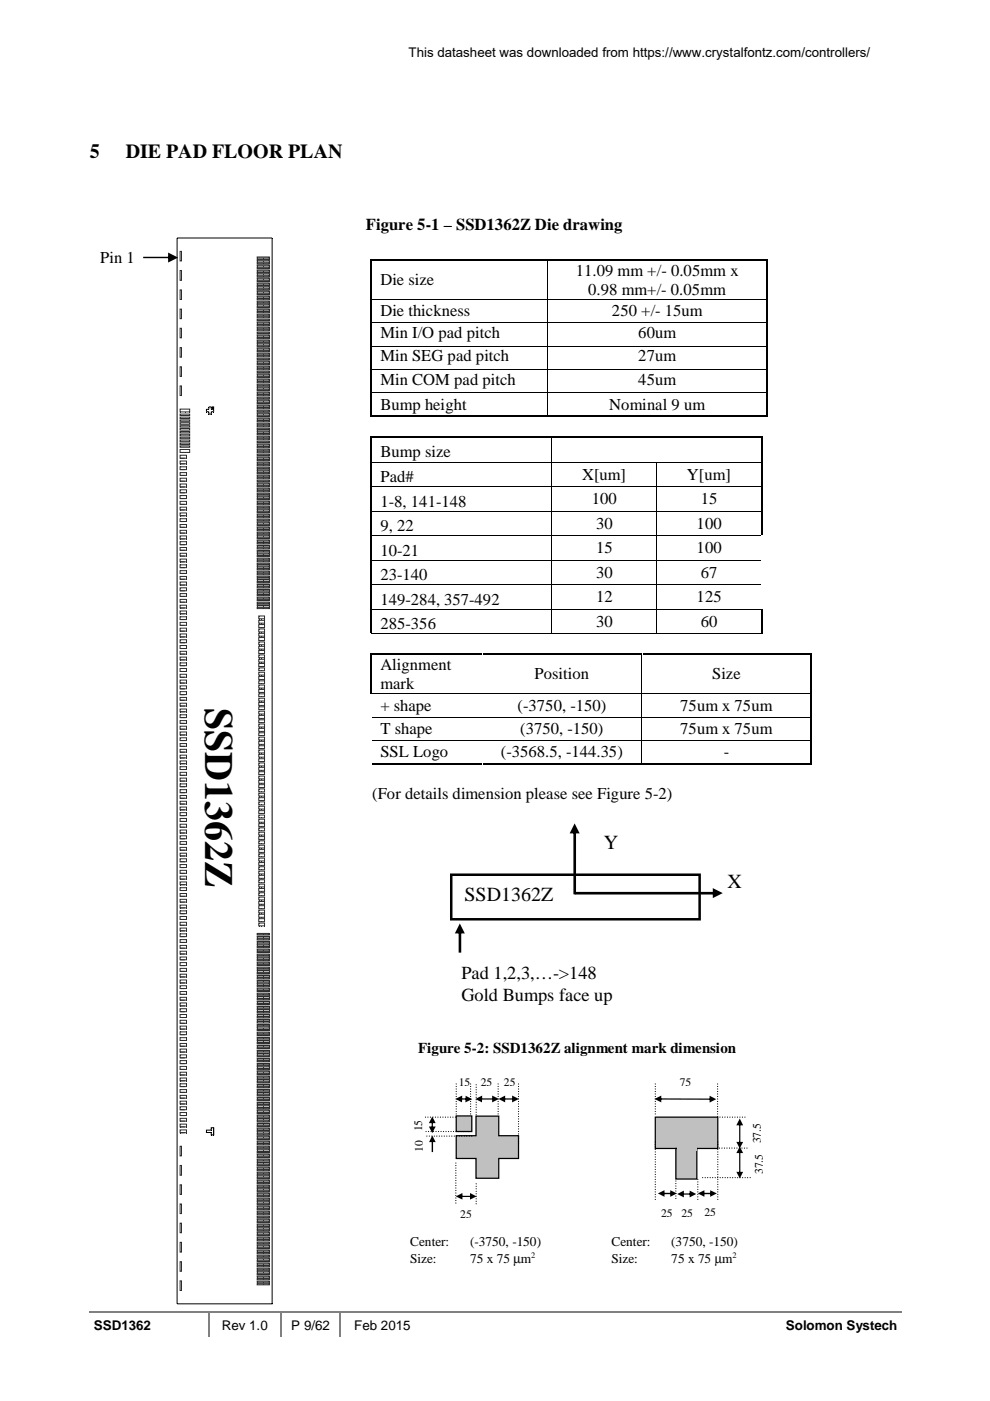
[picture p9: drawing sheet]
<svg xmlns="http://www.w3.org/2000/svg" width="210mm" height="297mm" viewBox="0 0 210 297" stroke-linecap="round" stroke-linejoin="round" font-family="sans-serif">
<defs><g id="words">
<text font-size="20.6" x="120.3" y="189.7">l</text>
<text font-size="12.8" x="90.2" y="245.1">y··--·-v</text>
<text font-size="8.5" x="43.5" y="150.1" transform="rotate(90 43.5 150.1)">SSD1362Z</text>
<text font-size="8.4" x="96.4" y="201.9">t</text>
<text font-size="5.6" x="96.6" y="235.9">M!•</text>
<g font-size="4.2">
<text x="19" y="33.5">5</text>
<text x="26.7" y="33.5">DIE PAD FLOOR PLAN</text>
<text x="128.1" y="180">Y</text>
<text x="98.5" y="191">SSD1362Z</text>
<text x="154.2" y="188.3">X</text>
</g>
<text font-size="4.2" fill="#2d2d2d" x="38.1" y="55.7">I</text>
<g font-size="3.9">
<text x="97.8" y="207.6">Pad 1,2,3,…-&gt;148</text>
<text x="97.8" y="212.2">Gold Bumps face up</text>
</g>
<g font-size="3.5">
<text x="77.6" y="48.8">Figure 5-1 – SSD1362Z Die drawing</text>
<text x="21.3" y="55.7">Pin 1</text>
<text x="122.1" y="58.5">11.09 mm +/- 0.05mm x</text>
<text x="80.6" y="60.5">Die size</text>
<text x="124.7" y="62.5">0.98 mm+/- 0.05mm</text>
<text x="80.6" y="67.1">Die thickness</text>
<text x="80.6" y="71.7">Min I/O pad pitch</text>
<text x="129.8" y="67.1">250 +/- 15um</text>
<text x="135.3" y="71.7">60um</text>
<text x="80.6" y="76.6">Min SEG pad pitch</text>
<text x="135.3" y="76.6">27um</text>
<text x="80.6" y="81.5">Min COM pad pitch</text>
<text x="135.3" y="81.5">45um</text>
<text x="80.6" y="86.9">Bump height</text>
<text x="129.2" y="86.9">Nominal 9 um</text>
<text x="80.6" y="97">Bump size</text>
<text x="123.4" y="101.7">X[um]</text>
<text x="145.6" y="101.7">Y[um]</text>
<text x="80.6" y="102.2">Pad#</text>
<text x="80.6" y="107.4">1-8, 141-148</text>
<text x="125.5" y="106.9">100</text>
<text x="148.6" y="106.9">15</text>
<text x="80.6" y="112.6">9, 22</text>
<text x="126.4" y="112.1">30</text>
<text x="147.7" y="112.1">100</text>
<text x="80.6" y="117.8">10-21</text>
<text x="126.4" y="117.3">15</text>
<text x="147.7" y="117.3">100</text>
<text x="80.6" y="123">23-140</text>
<text x="126.4" y="122.5">30</text>
<text x="148.6" y="122.5">67</text>
<text x="80.6" y="128.2">149-284, 357-492</text>
<text x="126.4" y="127.7">12</text>
<text x="147.7" y="127.7">125</text>
<text x="80.6" y="133.4">285-356</text>
<text x="126.4" y="132.9">30</text>
<text x="148.6" y="132.9">60</text>
<text x="80.6" y="142">Alignment</text>
<text x="80.6" y="146.1">mark</text>
<text x="113.3" y="144.1">Position</text>
<text x="151" y="144.1">Size</text>
<text x="80.6" y="150.7">+ shape</text>
<text x="80.6" y="155.6">T shape</text>
<text x="109.7" y="150.7">(-3750, -150)</text>
<text x="110.3" y="155.6">(3750, -150)</text>
<text x="144.2" y="150.7">75um x 75um</text>
<text x="144.2" y="155.6">75um x 75um</text>
<text x="80.6" y="160.6">SSL Logo</text>
<text x="106.2" y="160.6">(-3568.5, -144.35)</text>
<text x="153.5" y="160.6">-</text>
<text x="78.9" y="169.4">(For details dimension please see Figure 5-2)</text>
</g>
<text font-size="3.2" x="88.6" y="223.3">Figure 5-2: SSD1362Z alignment mark dimension</text>
<g font-size="2.9" fill="#2d2d2d">
<text x="38.1" y="59.5">I</text>
<text x="38.1" y="116.5">;:;</text>
</g>
<g font-size="2.8">
<text x="86.6" y="12.1">This datasheet was downloaded from https://www.crystalfontz.com/controllers/</text>
<text x="87" y="264.2">Center:</text>
<text x="87" y="267.8">Size:</text>
<text x="99.7" y="264.2">(-3750, -150)</text>
<text x="99.7" y="267.8">75 x 75 µm</text>
<text x="129.6" y="267.8">Size:</text>
<text x="129.6" y="264.2">Center:</text>
<text x="142.3" y="264.2">(3750, -150)</text>
<text x="142.3" y="267.8">75 x 75 µm</text>
<text x="19.9" y="281.9">SSD1362</text>
<text x="47" y="281.9">Rev 1.0</text>
<text x="61.8" y="281.9">P 9/62</text>
<text x="75.1" y="281.9">Feb 2015</text>
<text x="166.6" y="281.9">Solomon Systech</text>
</g>
<g font-size="2.5">
<text x="97.3" y="230.2">15</text>
<text x="101.9" y="230.2">25</text>
<text x="106.8" y="230.2">25</text>
<text x="144.1" y="230.2">75</text>
<text x="89.5" y="239.9" transform="rotate(-90 89.5 239.9)">15</text>
<text x="89.7" y="244.2" transform="rotate(-90 89.7 244.2)">10</text>
<text x="161.3" y="242.4" transform="rotate(-90 161.3 242.4)">37.5</text>
<text x="161.7" y="249" transform="rotate(-90 161.7 249)">37.5</text>
<text x="140.2" y="257.9">25</text>
<text x="149.4" y="257.7">25</text>
<text x="97.6" y="258.1">25</text>
<text x="144.5" y="258.1">25</text>
</g>
<g font-size="1.8">
<text x="112.6" y="266.7">2</text>
<text x="155.3" y="266.7">2</text>
</g>
<text font-size="1.6" fill="#2d2d2d" x="38.2" y="114.4">n</text>
<text font-size="1.1" fill="#2d2d2d" x="38.2" y="113.2">D</text>
</g></defs>
<path d="M18.9 278.3h25.2" fill="none" stroke="#808080" stroke-width=".34"/>
<path d="M44.1 278.1h.3v.3h-.3z" fill="#808080"/>
<path d="M44.4 278.3h14.9" fill="none" stroke="#808080" stroke-width=".34"/>
<path d="M59.3 278.1h.3v.3h-.3z" fill="#808080"/>
<path d="M59.6 278.3h12.4" fill="none" stroke="#808080" stroke-width=".34"/>
<path d="M72 278.1h.3v.3h-.3z" fill="#808080"/>
<path d="M72.3 278.3h17.7" fill="none" stroke="#808080" stroke-width=".34"/>
<path d="M90 278.1h.3v.3h-.3z" fill="#808080"/>
<path d="M90.3 278.3h71.6" fill="none" stroke="#808080" stroke-width=".34"/>
<path d="M161.9 278.1h.4v.3h-.4z" fill="#808080"/>
<path d="M44.3 278.4v5.1M59.5 278.4v5.1M72.2 278.4v5.1M162.3 278.3h29" fill="none" stroke="#808080" stroke-width=".34"/>
<g fill="none" stroke="#2d2d2d" stroke-width=".21">
<path d="M38.2 87.8h2v.3h-2zM38.2 88.4h2v.3h-2zM38.2 89h2v.3h-2zM38.2 89.6h2v.4h-2zM38.2 90.3h2v.3h-2zM38.2 90.8h2v.4h-2zM38.2 91.5h2v.3h-2zM38.2 92.1h2v.3h-2zM38.2 92.7h2v.3h-2zM38.2 93.3h2v.3h-2zM38.2 93.9h2v.3h-2zM38.2 94.5h2v.3h-2z"/>
<path d="M38.2 97.2h1M38.2 86.7h2v.6h-2zM38.2 95.3h2v.6h-2z"/>
</g>
<g fill="none" stroke="#2d2d2d" stroke-width=".21">
<path d="M54.5 60h2.6v.2h-2.6zM54.5 59.4h2.6v.3h-2.6zM54.5 58.9h2.6v.2h-2.6zM54.5 58.3h2.6v.3h-2.6zM54.5 57.8h2.6v.2h-2.6zM54.5 57.2h2.6v.3h-2.6zM54.5 56.7h2.6v.2h-2.6zM54.5 56.1h2.6v.3h-2.6zM54.5 55.6h2.6v.2h-2.6zM54.5 55h2.6v.3h-2.6zM54.5 54.5h2.6v.2h-2.6zM54.5 79.8h2.6v.3h-2.6z"/>
<path d="M54.5 79.2h2.6v.3h-2.6zM54.5 78.7h2.6v.3h-2.6zM54.5 78.1h2.6v.3h-2.6zM54.5 77.6h2.6v.3h-2.6zM54.5 77h2.6v.3h-2.6zM54.5 76.5h2.6v.3h-2.6zM54.5 75.9h2.6v.3h-2.6zM54.5 75.4h2.6v.2h-2.6zM54.5 74.8h2.6v.3h-2.6zM54.5 74.3h2.6v.2h-2.6zM54.5 73.7h2.6v.3h-2.6zM54.5 73.2h2.6v.2h-2.6z"/>
<path d="M54.5 72.6h2.6v.3h-2.6zM54.5 72.1h2.6v.2h-2.6zM54.5 71.5h2.6v.3h-2.6zM54.5 71h2.6v.2h-2.6zM54.5 70.4h2.6v.3h-2.6zM54.5 69.9h2.6v.2h-2.6zM54.5 69.3h2.6v.3h-2.6zM54.5 68.8h2.6v.2h-2.6zM54.5 68.2h2.6v.3h-2.6zM54.5 67.7h2.6v.2h-2.6zM54.5 67.1h2.6v.3h-2.6zM54.5 66.6h2.6v.2h-2.6z"/>
<path d="M54.5 66h2.6v.3h-2.6zM54.5 65.5h2.6v.2h-2.6zM54.5 64.9h2.6v.3h-2.6zM54.5 64.4h2.6v.2h-2.6zM54.5 63.8h2.6v.3h-2.6zM54.5 63.3h2.6v.2h-2.6zM54.5 62.7h2.6v.3h-2.6zM54.5 62.2h2.6v.2h-2.6zM54.5 61.6h2.6v.3h-2.6zM54.5 61.1h2.6v.2h-2.6zM54.5 60.5h2.6v.3h-2.6zM38.2 96.5h1.3v.7h-1.3z"/>
<path d="M38.2 98.3h1M54.5 99.6h2.6v.3h-2.6zM54.5 99.1h2.6v.2h-2.6zM54.5 98.5h2.6v.3h-2.6zM54.5 98h2.6v.2h-2.6zM54.5 97.4h2.6v.3h-2.6zM54.5 96.9h2.6v.2h-2.6zM54.5 96.3h2.6v.3h-2.6zM54.5 95.8h2.6v.2h-2.6zM54.5 95.2h2.6v.3h-2.6zM54.5 94.7h2.6v.2h-2.6zM54.5 94.1h2.6v.3h-2.6z"/>
<path d="M54.5 93.6h2.6v.2h-2.6zM54.5 93h2.6v.3h-2.6zM54.5 92.5h2.6v.2h-2.6zM54.5 91.9h2.6v.3h-2.6zM54.5 91.4h2.6v.2h-2.6zM54.5 90.8h2.6v.3h-2.6zM54.5 90.3h2.6v.2h-2.6zM54.5 89.7h2.6v.3h-2.6zM54.5 89.2h2.6v.2h-2.6zM54.5 88.6h2.6v.3h-2.6zM54.5 88.1h2.6v.2h-2.6zM54.5 87.5h2.6v.3h-2.6z"/>
<path d="M54.5 87h2.6v.2h-2.6zM54.5 86.4h2.6v.3h-2.6zM54.5 85.9h2.6v.2h-2.6zM54.5 85.3h2.6v.3h-2.6zM54.5 84.8h2.6v.2h-2.6zM54.5 84.2h2.6v.3h-2.6zM54.5 83.7h2.6v.2h-2.6zM54.5 83.1h2.6v.3h-2.6zM54.5 82.5h2.6v.3h-2.6zM54.5 82h2.6v.3h-2.6zM54.5 81.4h2.6v.3h-2.6zM54.5 80.9h2.6v.3h-2.6z"/>
<path d="M54.5 80.3h2.6v.3h-2.6zM54.5 120h2.6v.2h-2.6zM54.5 119.4h2.6v.3h-2.6zM54.5 118.9h2.6v.2h-2.6zM54.5 118.3h2.6v.3h-2.6zM54.5 117.8h2.6v.2h-2.6zM54.5 117.2h2.6v.3h-2.6zM54.5 116.7h2.6v.2h-2.6zM54.5 116.1h2.6v.3h-2.6zM54.5 115.6h2.6v.2h-2.6zM54.5 115h2.6v.3h-2.6zM54.5 114.5h2.6v.2h-2.6z"/>
<path d="M54.5 113.9h2.6v.3h-2.6zM54.5 113.4h2.6v.2h-2.6zM54.5 112.8h2.6v.3h-2.6zM54.5 112.3h2.6v.2h-2.6zM54.5 111.7h2.6v.3h-2.6zM54.5 111.2h2.6v.2h-2.6zM54.5 110.6h2.6v.3h-2.6zM54.5 110.1h2.6v.2h-2.6zM54.5 109.5h2.6v.3h-2.6zM54.5 109h2.6v.2h-2.6zM54.5 108.4h2.6v.3h-2.6zM54.5 107.9h2.6v.2h-2.6z"/>
<path d="M54.5 107.3h2.6v.3h-2.6zM54.5 106.8h2.6v.2h-2.6zM54.5 106.2h2.6v.3h-2.6zM54.5 105.7h2.6v.2h-2.6zM54.5 105.1h2.6v.3h-2.6zM54.5 104.6h2.6v.2h-2.6zM54.5 104h2.6v.3h-2.6zM54.5 103.5h2.6v.2h-2.6zM54.5 102.9h2.6v.3h-2.6zM54.5 102.4h2.6v.2h-2.6zM54.5 101.8h2.6v.3h-2.6zM54.5 101.3h2.6v.2h-2.6z"/>
<path d="M54.5 100.7h2.6v.3h-2.6zM54.5 100.2h2.6v.2h-2.6zM54.5 128.8h2.6v.2h-2.6zM54.5 128.2h2.6v.2h-2.6zM54.5 127.7h2.6v.2h-2.6zM54.5 127.1h2.6v.2h-2.6zM54.5 126.6h2.6v.2h-2.6zM54.5 126h2.6v.2h-2.6zM54.5 125.5h2.6v.2h-2.6zM54.5 124.9h2.6v.2h-2.6zM54.5 124.4h2.6v.2h-2.6zM54.5 123.8h2.6v.2h-2.6z"/>
<path d="M54.5 123.3h2.6v.2h-2.6zM54.5 122.7h2.6v.2h-2.6zM54.5 122.2h2.6v.2h-2.6zM54.5 121.6h2.6v.3h-2.6zM54.5 121.1h2.6v.2h-2.6zM54.5 120.5h2.6v.3h-2.6zM54.9 139.8h1.2v.6h-1.2zM54.9 138.9h1.2v.5h-1.2zM54.9 137.9h1.2v.7h-1.2zM54.9 137h1.2v.6h-1.2zM54.9 136.1h1.2v.6h-1.2zM54.9 135.2h1.2v.6h-1.2z"/>
<path d="M54.9 134.3h1.2v.6h-1.2zM54.9 133.3h1.2v.7h-1.2zM54.9 132.4h1.2v.7h-1.2zM54.9 131.5h1.2v.6h-1.2zM54.9 130.6h1.2v.6h-1.2zM54.9 159.9h1.2v.6h-1.2zM54.9 159h1.2v.6h-1.2zM54.9 158.1h1.2v.6h-1.2zM54.9 157.2h1.2v.6h-1.2zM54.9 156.3h1.2v.6h-1.2zM54.9 155.4h1.2v.6h-1.2zM54.9 154.4h1.2v.7h-1.2z"/>
<path d="M54.9 153.5h1.2v.6h-1.2zM54.9 152.6h1.2v.6h-1.2zM54.9 151.7h1.2v.6h-1.2zM54.9 150.8h1.2v.6h-1.2zM54.9 149.9h1.2v.6h-1.2zM54.9 148.9h1.2v.7h-1.2zM54.9 148h1.2v.6h-1.2zM54.9 147.1h1.2v.6h-1.2zM54.9 146.2h1.2v.6h-1.2zM54.9 145.2h1.2v.7h-1.2zM54.9 144.4h1.2v.5h-1.2zM54.9 143.4h1.2v.7h-1.2z"/>
<path d="M54.9 142.5h1.2v.6h-1.2zM54.9 141.6h1.2v.6h-1.2zM54.9 140.7h1.2v.6h-1.2zM54.9 179.2h1.2v.6h-1.2zM54.9 178.3h1.2v.6h-1.2zM54.9 177.4h1.2v.6h-1.2zM54.9 176.4h1.2v.6h-1.2zM54.9 175.5h1.2v.6h-1.2zM54.9 174.6h1.2v.6h-1.2zM54.9 173.7h1.2v.6h-1.2zM54.9 172.8h1.2v.6h-1.2zM54.9 171.9h1.2v.6h-1.2z"/>
<path d="M54.9 170.9h1.2v.6h-1.2zM54.9 170h1.2v.6h-1.2zM54.9 169.1h1.2v.6h-1.2zM54.9 168.2h1.2v.6h-1.2zM54.9 167.3h1.2v.6h-1.2zM54.9 166.4h1.2v.6h-1.2zM54.9 165.4h1.2v.7h-1.2zM54.9 164.5h1.2v.6h-1.2zM54.9 163.6h1.2v.6h-1.2zM54.9 162.7h1.2v.6h-1.2zM54.9 161.8h1.2v.6h-1.2zM54.9 160.9h1.2v.6h-1.2z"/>
<path d="M54.5 199.6h2.6v.2h-2.6zM54.5 199h2.6v.3h-2.6zM54.5 198.5h2.6v.2h-2.6zM54.5 197.9h2.6v.3h-2.6zM54.9 195.7h1.2v.6h-1.2zM54.9 194.8h1.2v.6h-1.2zM54.9 193.8h1.2v.7h-1.2zM54.9 193h1.2v.5h-1.2zM54.9 192h1.2v.7h-1.2zM54.9 191.1h1.2v.6h-1.2zM54.9 190.2h1.2v.6h-1.2zM54.9 189.3h1.2v.6h-1.2z"/>
<path d="M54.9 188.4h1.2v.6h-1.2zM54.9 187.5h1.2v.5h-1.2zM54.9 186.5h1.2v.7h-1.2zM54.9 185.6h1.2v.6h-1.2zM54.9 184.7h1.2v.6h-1.2zM54.9 183.8h1.2v.6h-1.2zM54.9 182.9h1.2v.6h-1.2zM54.9 181.9h1.2v.6h-1.2zM54.9 181h1.2v.7h-1.2zM54.9 180.1h1.2v.6h-1.2zM54.5 219.9h2.6v.2h-2.6zM54.5 219.4h2.6v.2h-2.6z"/>
<path d="M54.5 218.8h2.6v.3h-2.6zM54.5 218.3h2.6v.2h-2.6zM54.5 217.7h2.6v.3h-2.6zM54.5 217.2h2.6v.2h-2.6zM54.5 216.6h2.6v.3h-2.6zM54.5 216.1h2.6v.2h-2.6zM54.5 215.5h2.6v.3h-2.6zM54.5 215h2.6v.2h-2.6zM54.5 214.4h2.6v.2h-2.6zM54.5 213.9h2.6v.2h-2.6zM54.5 213.3h2.6v.2h-2.6zM54.5 212.8h2.6v.2h-2.6z"/>
<path d="M54.5 212.2h2.6v.2h-2.6zM54.5 211.7h2.6v.2h-2.6zM54.5 211.1h2.6v.2h-2.6zM54.5 210.6h2.6v.2h-2.6zM54.5 210h2.6v.2h-2.6zM54.5 209.5h2.6v.2h-2.6zM54.5 208.9h2.6v.2h-2.6zM54.5 208.4h2.6v.2h-2.6zM54.5 207.8h2.6v.2h-2.6zM54.5 207.3h2.6v.2h-2.6zM54.5 206.7h2.6v.2h-2.6zM54.5 206.2h2.6v.2h-2.6z"/>
<path d="M54.5 205.6h2.6v.2h-2.6zM54.5 205.1h2.6v.2h-2.6zM54.5 204.5h2.6v.2h-2.6zM54.5 204h2.6v.2h-2.6zM54.5 203.4h2.6v.3h-2.6zM54.5 202.9h2.6v.2h-2.6zM54.5 202.3h2.6v.3h-2.6zM54.5 201.8h2.6v.2h-2.6zM54.5 201.2h2.6v.3h-2.6zM54.5 200.7h2.6v.2h-2.6zM54.5 200.1h2.6v.3h-2.6zM54.5 239.7h2.6v.2h-2.6z"/>
<path d="M54.5 239.1h2.6v.3h-2.6zM54.5 238.6h2.6v.2h-2.6zM54.5 238.1h2.6v.2h-2.6zM54.5 237.5h2.6v.2h-2.6zM54.5 237h2.6v.2h-2.6zM54.5 236.4h2.6v.2h-2.6zM54.5 235.9h2.6v.2h-2.6zM54.5 235.3h2.6v.2h-2.6zM54.5 234.8h2.6v.2h-2.6zM54.5 234.2h2.6v.2h-2.6zM54.5 233.7h2.6v.2h-2.6zM54.5 233.1h2.6v.2h-2.6z"/>
<path d="M54.5 232.6h2.6v.2h-2.6zM54.5 232h2.6v.2h-2.6zM54.5 231.5h2.6v.2h-2.6zM54.5 230.9h2.6v.2h-2.6zM54.5 230.3h2.6v.3h-2.6zM54.5 229.8h2.6v.2h-2.6zM54.5 229.2h2.6v.3h-2.6zM54.5 228.7h2.6v.2h-2.6zM54.5 228.1h2.6v.3h-2.6zM54.5 227.6h2.6v.2h-2.6zM54.5 227h2.6v.3h-2.6zM54.5 226.5h2.6v.2h-2.6z"/>
<path d="M54.5 225.9h2.6v.3h-2.6zM54.5 225.4h2.6v.2h-2.6zM54.5 224.8h2.6v.3h-2.6zM54.5 224.3h2.6v.2h-2.6zM54.5 223.7h2.6v.3h-2.6zM54.5 223.2h2.6v.2h-2.6zM54.5 222.7h2.6v.2h-2.6zM54.5 222.1h2.6v.2h-2.6zM54.5 221.6h2.6v.2h-2.6zM54.5 221h2.6v.2h-2.6zM54.5 220.5h2.6v.2h-2.6zM54.5 259.5h2.6v.3h-2.6z"/>
<path d="M54.5 259h2.6v.2h-2.6zM54.5 258.4h2.6v.3h-2.6zM54.5 257.9h2.6v.2h-2.6zM54.5 257.3h2.6v.3h-2.6zM54.5 256.8h2.6v.2h-2.6zM54.5 256.2h2.6v.3h-2.6zM54.5 255.7h2.6v.2h-2.6zM54.5 255.1h2.6v.3h-2.6zM54.5 254.6h2.6v.2h-2.6zM54.5 254h2.6v.3h-2.6zM54.5 253.4h2.6v.3h-2.6zM54.5 252.9h2.6v.3h-2.6z"/>
<path d="M54.5 252.3h2.6v.3h-2.6zM54.5 251.8h2.6v.3h-2.6zM54.5 251.2h2.6v.3h-2.6zM54.5 250.7h2.6v.3h-2.6zM54.5 250.1h2.6v.3h-2.6zM54.5 249.6h2.6v.3h-2.6zM54.5 249h2.6v.3h-2.6zM54.5 248.5h2.6v.3h-2.6zM54.5 247.9h2.6v.3h-2.6zM54.5 247.4h2.6v.2h-2.6zM54.5 246.8h2.6v.3h-2.6zM54.5 246.3h2.6v.2h-2.6z"/>
<path d="M54.5 245.7h2.6v.3h-2.6zM54.5 245.2h2.6v.2h-2.6zM54.5 244.6h2.6v.3h-2.6zM54.5 244.1h2.6v.2h-2.6zM54.5 243.5h2.6v.3h-2.6zM54.5 243h2.6v.2h-2.6zM54.5 242.4h2.6v.3h-2.6zM54.5 241.9h2.6v.2h-2.6zM54.5 241.3h2.6v.3h-2.6zM54.5 240.8h2.6v.2h-2.6zM54.5 240.2h2.6v.3h-2.6zM54.5 272.2h2.6v.2h-2.6z"/>
<path d="M54.5 271.6h2.6v.3h-2.6zM54.5 271.1h2.6v.2h-2.6zM54.5 270.5h2.6v.3h-2.6zM54.5 270h2.6v.2h-2.6zM54.5 269.4h2.6v.3h-2.6zM54.5 268.9h2.6v.2h-2.6zM54.5 268.3h2.6v.3h-2.6zM54.5 267.8h2.6v.2h-2.6zM54.5 267.2h2.6v.3h-2.6zM54.5 266.7h2.6v.2h-2.6zM54.5 266.1h2.6v.3h-2.6zM54.5 265.6h2.6v.2h-2.6z"/>
<path d="M54.5 265h2.6v.3h-2.6zM54.5 264.5h2.6v.2h-2.6zM54.5 263.9h2.6v.3h-2.6zM54.5 263.4h2.6v.2h-2.6zM54.5 262.8h2.6v.3h-2.6zM54.5 262.3h2.6v.2h-2.6zM54.5 261.7h2.6v.3h-2.6zM54.5 261.2h2.6v.2h-2.6zM54.5 260.6h2.6v.3h-2.6zM54.5 260.1h2.6v.2h-2.6z"/>
</g>
<path d="M38.2 97.7h1.3v.6h-1.3zM38.2 99.6h1" fill="none" stroke="#2d2d2d" stroke-width=".21"/>
<path d="M38.2 99h1.3v.6h-1.3zM38.2 100.8h1" fill="none" stroke="#2d2d2d" stroke-width=".21"/>
<path d="M38.2 100.2h1.3v.6h-1.3zM38.2 102h1" fill="none" stroke="#2d2d2d" stroke-width=".21"/>
<path d="M38.2 101.4h1.3v.6h-1.3zM38.2 103.3h1" fill="none" stroke="#2d2d2d" stroke-width=".21"/>
<path d="M38.2 102.6h1.3v.7h-1.3zM38.2 104.5h1" fill="none" stroke="#2d2d2d" stroke-width=".21"/>
<path d="M38.2 103.8h1.3v.7h-1.3zM38.2 105.7h1" fill="none" stroke="#2d2d2d" stroke-width=".21"/>
<path d="M38.2 105.1h1.3v.6h-1.3zM38.2 106.9h1" fill="none" stroke="#2d2d2d" stroke-width=".21"/>
<path d="M38.2 106.3h1.3v.6h-1.3zM38.2 108.1h1" fill="none" stroke="#2d2d2d" stroke-width=".21"/>
<path d="M38.2 107.5h1.3v.6h-1.3zM38.2 109.3h1" fill="none" stroke="#2d2d2d" stroke-width=".21"/>
<path d="M38.2 108.8h1.3v.5h-1.3zM38.2 110.6h1" fill="none" stroke="#2d2d2d" stroke-width=".21"/>
<path d="M38.2 110h1.3v.6h-1.3zM38.2 111.8h1" fill="none" stroke="#2d2d2d" stroke-width=".21"/>
<path d="M38.2 111.2h1.3v.6h-1.3z" fill="none" stroke="#2d2d2d" stroke-width=".21"/>
<path d="M38.2 112.4h1.3v.6h-1.3z" fill="none" stroke="#2d2d2d" stroke-width=".21"/>
<path d="M38.2 113.6h1.3v.7h-1.3z" fill="none" stroke="#2d2d2d" stroke-width=".21"/>
<path d="M38.2 119.1h1" fill="none" stroke="#2d2d2d" stroke-width=".21"/>
<path d="M38.2 118.5h1.3v.6h-1.3zM38.2 120.4h1" fill="none" stroke="#2d2d2d" stroke-width=".21"/>
<path d="M38.2 119.8h1.3v.6h-1.3zM38.2 121.6h1" fill="none" stroke="#2d2d2d" stroke-width=".21"/>
<path d="M38.2 121h1.3v.6h-1.3zM38.2 122.8h1" fill="none" stroke="#2d2d2d" stroke-width=".21"/>
<path d="M38.2 122.2h1.3v.6h-1.3zM38.2 124h1" fill="none" stroke="#2d2d2d" stroke-width=".21"/>
<path d="M38.2 123.4h1.3v.6h-1.3zM38.2 125.3h1" fill="none" stroke="#2d2d2d" stroke-width=".21"/>
<path d="M38.2 124.6h1.3v.7h-1.3zM38.2 126.4h1" fill="none" stroke="#2d2d2d" stroke-width=".21"/>
<path d="M38.2 125.9h1.3v.5h-1.3zM38.2 127.7h1" fill="none" stroke="#2d2d2d" stroke-width=".21"/>
<path d="M38.2 127.1h1.3v.6h-1.3zM38.2 128.9h1" fill="none" stroke="#2d2d2d" stroke-width=".21"/>
<path d="M38.2 128.3h1.3v.6h-1.3zM38.2 130.1h1" fill="none" stroke="#2d2d2d" stroke-width=".21"/>
<path d="M38.2 129.5h1.3v.6h-1.3zM38.2 131.4h1" fill="none" stroke="#2d2d2d" stroke-width=".21"/>
<path d="M38.2 130.8h1.3v.6h-1.3zM38.2 132.6h1" fill="none" stroke="#2d2d2d" stroke-width=".21"/>
<path d="M38.2 132h1.3v.6h-1.3zM38.2 133.8h1" fill="none" stroke="#2d2d2d" stroke-width=".21"/>
<path d="M38.2 133.2h1.3v.6h-1.3zM38.2 135h1" fill="none" stroke="#2d2d2d" stroke-width=".21"/>
<path d="M38.2 134.4h1.3v.6h-1.3zM38.2 136.3h1" fill="none" stroke="#2d2d2d" stroke-width=".21"/>
<path d="M38.2 135.6h1.3v.7h-1.3zM38.2 137.5h1" fill="none" stroke="#2d2d2d" stroke-width=".21"/>
<path d="M38.2 136.9h1.3v.6h-1.3zM38.2 138.7h1" fill="none" stroke="#2d2d2d" stroke-width=".21"/>
<path d="M38.2 138.1h1.3v.6h-1.3zM38.2 139.9h1" fill="none" stroke="#2d2d2d" stroke-width=".21"/>
<path d="M38.2 139.3h1.3v.6h-1.3zM38.2 141.1h1" fill="none" stroke="#2d2d2d" stroke-width=".21"/>
<path d="M38.2 140.5h1.3v.6h-1.3zM38.2 142.4h1" fill="none" stroke="#2d2d2d" stroke-width=".21"/>
<path d="M38.2 141.7h1.3v.7h-1.3zM38.2 143.6h1" fill="none" stroke="#2d2d2d" stroke-width=".21"/>
<path d="M38.2 143h1.3v.6h-1.3zM38.2 144.8h1" fill="none" stroke="#2d2d2d" stroke-width=".21"/>
<path d="M38.2 144.2h1.3v.6h-1.3zM38.2 146h1" fill="none" stroke="#2d2d2d" stroke-width=".21"/>
<path d="M38.2 145.4h1.3v.6h-1.3zM38.2 147.3h1" fill="none" stroke="#2d2d2d" stroke-width=".21"/>
<path d="M38.2 146.6h1.3v.7h-1.3zM38.2 148.5h1" fill="none" stroke="#2d2d2d" stroke-width=".21"/>
<path d="M38.2 147.9h1.3v.6h-1.3zM38.2 149.7h1" fill="none" stroke="#2d2d2d" stroke-width=".21"/>
<path d="M38.2 149.1h1.3v.6h-1.3zM38.2 150.9h1" fill="none" stroke="#2d2d2d" stroke-width=".21"/>
<path d="M38.2 150.3h1.3v.6h-1.3zM38.2 152.1h1" fill="none" stroke="#2d2d2d" stroke-width=".21"/>
<path d="M38.2 151.6h1.3v.5h-1.3zM38.2 153.4h1" fill="none" stroke="#2d2d2d" stroke-width=".21"/>
<path d="M38.2 152.8h1.3v.6h-1.3zM38.2 154.6h1" fill="none" stroke="#2d2d2d" stroke-width=".21"/>
<path d="M38.2 154h1.3v.6h-1.3zM38.2 155.8h1" fill="none" stroke="#2d2d2d" stroke-width=".21"/>
<path d="M38.2 155.2h1.3v.6h-1.3zM38.2 157h1" fill="none" stroke="#2d2d2d" stroke-width=".21"/>
<path d="M38.2 156.4h1.3v.6h-1.3zM38.2 158.2h1" fill="none" stroke="#2d2d2d" stroke-width=".21"/>
<path d="M38.2 157.6h1.3v.6h-1.3zM38.2 159.5h1" fill="none" stroke="#2d2d2d" stroke-width=".21"/>
<path d="M38.2 158.9h1.3v.6h-1.3zM38.2 160.7h1" fill="none" stroke="#2d2d2d" stroke-width=".21"/>
<path d="M38.2 160.1h1.3v.6h-1.3zM38.2 161.9h1" fill="none" stroke="#2d2d2d" stroke-width=".21"/>
<path d="M38.2 161.3h1.3v.6h-1.3zM38.2 163.2h1" fill="none" stroke="#2d2d2d" stroke-width=".21"/>
<path d="M38.2 162.6h1.3v.6h-1.3zM38.2 164.4h1" fill="none" stroke="#2d2d2d" stroke-width=".21"/>
<path d="M38.2 163.7h1.3v.7h-1.3zM38.2 165.6h1" fill="none" stroke="#2d2d2d" stroke-width=".21"/>
<path d="M38.2 165h1.3v.6h-1.3zM38.2 166.8h1" fill="none" stroke="#2d2d2d" stroke-width=".21"/>
<path d="M38.2 166.2h1.3v.6h-1.3zM38.2 168.1h1" fill="none" stroke="#2d2d2d" stroke-width=".21"/>
<path d="M38.2 167.4h1.3v.7h-1.3zM38.2 169.2h1" fill="none" stroke="#2d2d2d" stroke-width=".21"/>
<path d="M38.2 168.7h1.3v.5h-1.3zM38.2 170.5h1" fill="none" stroke="#2d2d2d" stroke-width=".21"/>
<path d="M38.2 169.9h1.3v.6h-1.3zM38.2 171.7h1" fill="none" stroke="#2d2d2d" stroke-width=".21"/>
<path d="M38.2 171.1h1.3v.6h-1.3zM38.2 172.9h1" fill="none" stroke="#2d2d2d" stroke-width=".21"/>
<path d="M38.2 172.3h1.3v.6h-1.3zM38.2 174.2h1" fill="none" stroke="#2d2d2d" stroke-width=".21"/>
<path d="M38.2 173.5h1.3v.7h-1.3zM38.2 175.4h1" fill="none" stroke="#2d2d2d" stroke-width=".21"/>
<path d="M38.2 174.8h1.3v.6h-1.3zM38.2 176.6h1" fill="none" stroke="#2d2d2d" stroke-width=".21"/>
<path d="M38.2 176h1.3v.6h-1.3zM38.2 177.8h1" fill="none" stroke="#2d2d2d" stroke-width=".21"/>
<path d="M38.2 177.2h1.3v.6h-1.3zM38.2 179h1" fill="none" stroke="#2d2d2d" stroke-width=".21"/>
<path d="M38.2 178.4h1.3v.6h-1.3zM38.2 180.3h1" fill="none" stroke="#2d2d2d" stroke-width=".21"/>
<path d="M38.2 179.7h1.3v.6h-1.3zM38.2 181.5h1" fill="none" stroke="#2d2d2d" stroke-width=".21"/>
<path d="M38.2 180.9h1.3v.6h-1.3zM38.2 182.7h1" fill="none" stroke="#2d2d2d" stroke-width=".21"/>
<path d="M38.2 182.1h1.3v.6h-1.3zM38.2 183.9h1" fill="none" stroke="#2d2d2d" stroke-width=".21"/>
<path d="M38.2 183.3h1.3v.6h-1.3zM38.2 185.2h1" fill="none" stroke="#2d2d2d" stroke-width=".21"/>
<path d="M38.2 184.5h1.3v.7h-1.3zM38.2 186.4h1" fill="none" stroke="#2d2d2d" stroke-width=".21"/>
<path d="M38.2 185.8h1.3v.6h-1.3zM38.2 187.6h1" fill="none" stroke="#2d2d2d" stroke-width=".21"/>
<path d="M38.2 187h1.3v.6h-1.3zM38.2 188.8h1" fill="none" stroke="#2d2d2d" stroke-width=".21"/>
<path d="M38.2 188.2h1.3v.6h-1.3zM38.2 190h1" fill="none" stroke="#2d2d2d" stroke-width=".21"/>
<path d="M38.2 189.4h1.3v.6h-1.3zM38.2 191.3h1" fill="none" stroke="#2d2d2d" stroke-width=".21"/>
<path d="M38.2 190.7h1.3v.6h-1.3zM38.2 192.5h1" fill="none" stroke="#2d2d2d" stroke-width=".21"/>
<path d="M38.2 191.9h1.3v.6h-1.3zM38.2 193.7h1" fill="none" stroke="#2d2d2d" stroke-width=".21"/>
<path d="M38.2 193.1h1.3v.6h-1.3zM38.2 194.9h1" fill="none" stroke="#2d2d2d" stroke-width=".21"/>
<path d="M38.2 194.3h1.3v.6h-1.3zM38.2 196.2h1" fill="none" stroke="#2d2d2d" stroke-width=".21"/>
<path d="M38.2 195.5h1.3v.7h-1.3zM38.2 197.4h1" fill="none" stroke="#2d2d2d" stroke-width=".21"/>
<path d="M38.2 196.8h1.3v.6h-1.3zM38.2 198.6h1" fill="none" stroke="#2d2d2d" stroke-width=".21"/>
<path d="M38.2 198h1.3v.6h-1.3zM38.2 199.8h1" fill="none" stroke="#2d2d2d" stroke-width=".21"/>
<path d="M38.2 199.2h1.3v.6h-1.3zM38.2 201h1" fill="none" stroke="#2d2d2d" stroke-width=".21"/>
<path d="M38.2 200.4h1.3v.6h-1.3zM38.2 202.3h1" fill="none" stroke="#2d2d2d" stroke-width=".21"/>
<path d="M38.2 201.7h1.3v.6h-1.3zM38.2 203.5h1" fill="none" stroke="#2d2d2d" stroke-width=".21"/>
<path d="M38.2 202.9h1.3v.6h-1.3zM38.2 204.7h1" fill="none" stroke="#2d2d2d" stroke-width=".21"/>
<path d="M38.2 204.1h1.3v.6h-1.3zM38.2 206h1" fill="none" stroke="#2d2d2d" stroke-width=".21"/>
<path d="M38.2 205.3h1.3v.7h-1.3zM38.2 207.1h1" fill="none" stroke="#2d2d2d" stroke-width=".21"/>
<path d="M38.2 206.5h1.3v.6h-1.3zM38.2 208.4h1" fill="none" stroke="#2d2d2d" stroke-width=".21"/>
<path d="M38.2 207.8h1.3v.6h-1.3zM38.2 209.6h1" fill="none" stroke="#2d2d2d" stroke-width=".21"/>
<path d="M38.2 209h1.3v.6h-1.3zM38.2 210.8h1" fill="none" stroke="#2d2d2d" stroke-width=".21"/>
<path d="M38.2 210.2h1.3v.6h-1.3zM38.2 212h1" fill="none" stroke="#2d2d2d" stroke-width=".21"/>
<path d="M38.2 211.5h1.3v.5h-1.3zM38.2 213.3h1" fill="none" stroke="#2d2d2d" stroke-width=".21"/>
<path d="M38.2 212.6h1.3v.7h-1.3zM38.2 214.5h1" fill="none" stroke="#2d2d2d" stroke-width=".21"/>
<path d="M38.2 213.9h1.3v.6h-1.3zM38.2 215.7h1" fill="none" stroke="#2d2d2d" stroke-width=".21"/>
<path d="M38.2 215.1h1.3v.6h-1.3zM38.2 217h1" fill="none" stroke="#2d2d2d" stroke-width=".21"/>
<path d="M38.2 216.3h1.3v.7h-1.3zM38.2 218.2h1" fill="none" stroke="#2d2d2d" stroke-width=".21"/>
<path d="M38.2 217.6h1.3v.6h-1.3zM38.2 219.4h1" fill="none" stroke="#2d2d2d" stroke-width=".21"/>
<path d="M38.2 218.8h1.3v.6h-1.3zM38.2 220.6h1" fill="none" stroke="#2d2d2d" stroke-width=".21"/>
<path d="M38.2 220h1.3v.6h-1.3zM38.2 221.8h1" fill="none" stroke="#2d2d2d" stroke-width=".21"/>
<path d="M38.2 221.2h1.3v.6h-1.3zM38.2 223.1h1" fill="none" stroke="#2d2d2d" stroke-width=".21"/>
<path d="M38.2 222.4h1.3v.7h-1.3zM38.2 224.3h1" fill="none" stroke="#2d2d2d" stroke-width=".21"/>
<path d="M38.2 223.6h1.3v.7h-1.3zM38.2 225.5h1" fill="none" stroke="#2d2d2d" stroke-width=".21"/>
<path d="M38.2 224.9h1.3v.6h-1.3zM38.2 226.7h1" fill="none" stroke="#2d2d2d" stroke-width=".21"/>
<path d="M38.2 226.1h1.3v.6h-1.3zM38.2 227.9h1" fill="none" stroke="#2d2d2d" stroke-width=".21"/>
<path d="M38.2 227.3h1.3v.6h-1.3zM38.2 229.2h1" fill="none" stroke="#2d2d2d" stroke-width=".21"/>
<path d="M38.2 228.6h1.3v.6h-1.3zM38.2 230.4h1" fill="none" stroke="#2d2d2d" stroke-width=".21"/>
<path d="M38.2 229.8h1.3v.6h-1.3zM38.2 231.6h1" fill="none" stroke="#2d2d2d" stroke-width=".21"/>
<path d="M38.2 231h1.3v.6h-1.3zM38.2 232.8h1" fill="none" stroke="#2d2d2d" stroke-width=".21"/>
<path d="M38.2 232.2h1.3v.6h-1.3zM38.2 234.1h1" fill="none" stroke="#2d2d2d" stroke-width=".21"/>
<path d="M38.2 233.5h1.3v.6h-1.3zM38.2 235.3h1" fill="none" stroke="#2d2d2d" stroke-width=".21"/>
<path d="M38.2 234.7h1.3v.6h-1.3zM38.2 236.5h1" fill="none" stroke="#2d2d2d" stroke-width=".21"/>
<path d="M38.2 235.9h1.3v.6h-1.3zM38.2 237.7h1" fill="none" stroke="#2d2d2d" stroke-width=".21"/>
<path d="M38.2 237.1h1.3v.6h-1.3zM38.2 238.9h1" fill="none" stroke="#2d2d2d" stroke-width=".21"/>
<path d="M38.2 238.3h1.3v.6h-1.3zM38.2 240.2h1" fill="none" stroke="#2d2d2d" stroke-width=".21"/>
<g fill="none" stroke="#2d2d2d" stroke-width=".21">
<path d="M38.2 77.8h.3v2h-.3zM38.2 73.7h.3v2h-.3zM38.2 69.6h.3v2h-.3zM38.2 65.5h.3v2.1h-.3zM38.2 61.5h.3v2h-.3zM38.2 81.8h.3v2.1h-.3zM38.2 239.6h1.3v.6h-1.3zM38.2 243h.3v2.1h-.3zM38.2 247.1h.3v2.1h-.3zM38.2 251.2h.3v2h-.3zM38.2 255.3h.3v2h-.3zM38.2 259.3h.3v2.1h-.3z"/>
<path d="M38.2 263.4h.3v2.1h-.3zM38.2 267.5h.3v2h-.3zM38.2 271.6h.3v2h-.3z"/>
</g>
<path d="M37.5 50.5h20.2v225.9h-20.2zM44.3 86.3h.5v.5h.5v.5h-.5v.5h-.5v-.5h-.5v-.5h.5zM45 86.3h.3v.3h-.3zM43.8 239.6h1v-.5h.5v1.5h-.5v-.5h-1zM45.3 239.1v1.5" fill="none" stroke="#000" stroke-width=".21"/>
<path d="M95.7 185.5h52.6v9.4h-52.6z" fill-rule="evenodd" fill="#fff"/>
<path d="M95.7 185.5h52.6v9.4h-52.6z" fill="none" stroke="#000" stroke-width=".53"/>
<g fill="#000">
<path d="M78.6 54.9h.3v.3h-.3zM116 54.9h.3v.3h-.3zM162.5 54.9h.3v.3h-.3zM78.6 63.4h.3v.1h-.3zM78.6 68.3h.3v.2h-.3zM78.6 73.3h.3v.1h-.3zM78.6 78.2h.3v.2h-.3zM116 63.4h.2v.1h-.2zM116 68.3h.2v.2h-.2zM116 73.3h.2v.1h-.2zM116 78.2h.2v.2h-.2zM162.5 63.4h.3v.1h-.3z"/>
<path d="M162.5 68.3h.3v.2h-.3zM162.5 73.3h.3v.1h-.3zM162.5 78.2h.3v.2h-.3zM78.6 83.1h.3v.2h-.3zM78.6 88.1h.3v.3h-.3zM78.6 92.5h.3v.3h-.3zM78.6 97.9h.3v.1h-.3zM116 83.1h.2v.2h-.2zM116 88.1h.3v.3h-.3zM116.9 92.5h.4v.3h-.4zM116.9 97.9h.2v.1h-.2zM139.1 97.9h.2v.1h-.2z"/>
<path d="M161.3 92.5h.3v.3h-.3zM161.3 97.9h.3v.1h-.3zM162.5 83.1h.3v.2h-.3zM162.5 88.1h.3v.3h-.3zM78.6 103.1h.3v.2h-.3zM78.6 108.3h.3v.2h-.3zM78.6 113.5h.3v.2h-.3zM78.6 118.7h.3v.1h-.3zM116.9 103.1h.2v.2h-.2zM116.9 108.3h.2v.2h-.2zM116.9 113.5h.2v.2h-.2zM116.9 118.7h.2v.1h-.2z"/>
<path d="M139.1 103.1h.2v.2h-.2zM139.1 108.3h.2v.2h-.2zM139.1 113.5h.2v.2h-.2zM139.1 118.7h.2v.1h-.2zM161.3 103.1h.3v.2h-.3zM161.3 108.3h.3v.2h-.3zM78.6 123.9h.3v.1h-.3zM78.6 129.1h.3v.1h-.3zM78.6 138.5h.3v.4h-.3zM116.9 123.9h.2v.1h-.2zM116.9 129.1h.2v.1h-.2zM139.1 123.9h.2v.1h-.2z"/>
<path d="M139.1 129.1h.2v.1h-.2zM161.3 134.3h.3v.2h-.3zM171.9 138.5h.3v.4h-.3zM136 147h.1v.2h-.1zM136 151.9h.1v.2h-.1zM136 156.8h.1v.2h-.1zM171.9 147h.3v.2h-.3zM171.9 151.9h.3v.2h-.3zM171.9 156.8h.3v.2h-.3zM136 161.8h.3v.3h-.3zM171.9 161.8h.3v.3h-.3z"/>
<path d="M121.8 189.1h29.7v.6h-29.7zM151.1 188.3l2.1 1.1-2.1 1z"/>
</g>
<g fill="none" stroke="#000" stroke-width=".34">
<path d="M78.7 55.2v8.2M78.9 55.1h37.1M116.3 55.1h46.2M162.6 55.2v8.2M78.7 63.5v4.8M78.7 68.5v4.8M78.7 73.4v4.8M78.7 78.4v4.7M162.6 63.5v4.8M162.6 68.5v4.8M162.6 73.4v4.8M162.6 78.4v4.7"/>
<path d="M78.7 83.3v4.8M78.7 92.8v5.1M78.7 98v5.1M78.9 88.3h37.1M78.9 92.7h38M116.3 88.3h46.2M117.3 92.7h44M161.5 92.8v5.1M161.5 98v5.1M162.6 83.3v4.8M78.7 103.3v5M78.7 108.5v5"/>
<path d="M78.7 113.7v5M78.7 118.8v5.1M161.5 103.3v5M161.5 108.5v5M78.7 124v5.1M78.7 129.2v5.1M78.7 138.9v8.1M78.9 138.7h23.2M102.4 138.7h33.6M136.3 138.7h35.6M161.5 129.2v5.1M172 138.9v8.1"/>
<path d="M172 147.2v4.7M172 152.1v4.7M172 157v4.8M78.9 162h23.2M102.4 162h33.6M136.3 162h35.6"/>
</g>
<g fill="none" stroke="#000" stroke-width=".21">
<path d="M116.1 55.2v8.2M78.9 63.5h37.1M78.9 68.4h37.1M78.9 73.4h37.1M78.9 78.3h37.1M116.1 63.5v4.8M116.1 68.5v4.8M116.1 73.4v4.8M116.1 78.4v4.7M116.2 63.5h46.3M116.2 68.4h46.3M116.2 73.4h46.3"/>
<path d="M116.2 78.3h46.3M78.9 83.2h37.1M78.9 98h38M116.1 83.3v4.8M116.2 83.2h46.3M117 92.8v5.1M117 98v5.1M117.1 98h22M139.2 98v5.1M139.3 98h22M78.9 103.2h38M78.9 108.4h38"/>
<path d="M78.9 113.6h38M78.9 118.7h38M117 103.3v5M117 108.5v5M117 113.7v5M117 118.8v5.1M117.1 103.2h22M117.1 108.4h22M117.1 113.6h22M117.1 118.7h22M139.2 103.3v5M139.2 108.5v5"/>
<path d="M139.2 113.7v5M139.2 118.8v5.1M139.3 103.2h22M139.3 108.4h22M139.3 113.6h22M139.3 118.7h22M78.6 134.4h38.3M78.9 124h38M78.9 129.2h38M117 124v5.1M117 129.2v5.1M117.1 124h22"/>
<path d="M117.1 129.2h22M117.1 134.4h22M136.1 138.9v8.1M139.2 124v5.1M139.2 129.2v5.1M139.3 124h22M139.3 129.2h22M139.3 134.4h22M78.9 147.1h23.2M78.9 152h23.2M78.9 156.9h23.2M102.3 147.1h33.7"/>
<path d="M102.3 152h33.7M102.3 156.9h33.7M136.1 147.2v4.7M136.1 152.1v4.7M136.1 157v4.8M136.1 147.1h35.8M136.1 152h35.8M136.1 156.9h35.8"/>
</g>
<path d="M18.7 51.2h12.7v6.6h-12.7z" fill-rule="evenodd" fill="#fff"/>
<path d="M30.4 54.4h5.6v.3h-5.6zM35.6 53.6l2.2 1-2.2 1.1z" fill="#000"/>
<path d="M96.7 236.6h3.3v3.3h-3.3z" fill-rule="evenodd" fill="#c0c0c0"/>
<path d="M96.7 236.6h3.3v3.3h-3.3z" fill="none" stroke="#000" stroke-width=".26"/>
<g fill="none" stroke="#000" stroke-width=".26" stroke-dasharray="0 .5">
<path d="M96.6 236.9h-6.6M96.7 229.8v6.4M99.8 229.8v6.6M105.6 229.8v6.6M109.9 229.8v13.2M138.9 229.8v6.6M152.1 229.8v6.9M157.9 236.9h-5.3M96.6 246.6v8.9M101 255.2v-4.6M143.3 250.4v3.9M148 254.3v-4.5"/>
<path d="M158.4 243.4h-5.9"/>
</g>
<g fill="#000">
<path d="M91.5 237.8h.3v1.4h-.3zM90.9 238.8h1.5l-.7 1.4zM91.7 236.7l.7 1.4h-1.5z"/>
<path d="M101.9 232.9h2.8v.2h-2.8zM100.8 233l1.4-.7v1.4zM104.4 232.3l1.4 .7-1.4 .7z"/>
<path d="M106.8 232.9h2.2v.2h-2.2zM105.7 233l1.4-.7v1.4zM108.6 232.3l1.4 .7-1.4 .7z"/>
<path d="M139.8 232.9h11v.3l-11-.1zM138.8 233l1.4-.7v1.4zM150.5 232.3l1.3 .7-1.3 .8z"/>
<path d="M97.7 253.5h2.3v.3h-2.3zM96.6 253.7l1.4-.8v1.4zM99.7 252.9l1.3 .8-1.3 .6z"/>
<path d="M144.7 253h1.9v.3h-1.9zM143.6 253.2l1.4-.8v1.5zM146.2 252.4l1.4 .8-1.4 .7z"/>
<path d="M156.7 238.2h.3v4.2h-.3zM156.1 242.1h1.5l-.8 1.4zM156.8 237.2l.8 1.4h-1.5z"/>
</g>
<path d="M138.9 236.9h13.3v6.6h-13.3z" fill-rule="evenodd" fill="#c0c0c0"/>
<path d="M138.9 236.9h13.3v6.6h-13.3z" fill="none" stroke="#000" stroke-width=".26"/>
<path d="M143.3 243.5h4.4v6.5h-4.4z" fill-rule="evenodd" fill="#c0c0c0"/>
<path d="M143.3 243.5h4.4v6.5h-4.4z" fill="none" stroke="#000" stroke-width=".26"/>
<path d="M143.5 241.3h4.2" fill="none" stroke="#c0c0c0" stroke-width=".26"/>
<path d="M101 230v6.6M138.9 254.3v-12.6M152.2 254.3v-12.6M159 249.7h-10.3" fill="none" stroke="#000" stroke-width=".26" stroke-dasharray="0 .5"/>
<g fill="#000">
<path d="M140.5 252.9h2v.3h-2zM139.5 253l1.4-.7v1.4zM142.1 252.3l1.4 .7-1.4 .7z"/>
<path d="M149 252.9h1.9v.3h-1.9zM148 253l1.4-.7v1.4zM150.6 252.3l1.4 .7-1.4 .7z"/>
<path d="M156.7 244.1h.3v4.7h-.3zM156.1 248.5h1.5l-.8 1.4zM156.8 243.1l.8 1.4h-1.5z"/>
</g>
<path d="M143.6 242.8h4.2v1.2h-4.2z" fill-rule="evenodd" fill="#c0c0c0"/>
<path d="M40 147.5h14.2v43.2h-14.2z" fill-rule="evenodd" fill="#fff"/>
<path d="M40 147.5h14.2v43.2h-14.2z" fill="none" stroke="#fff" stroke-width=".26"/>
<use href="#words"/>
</svg>
